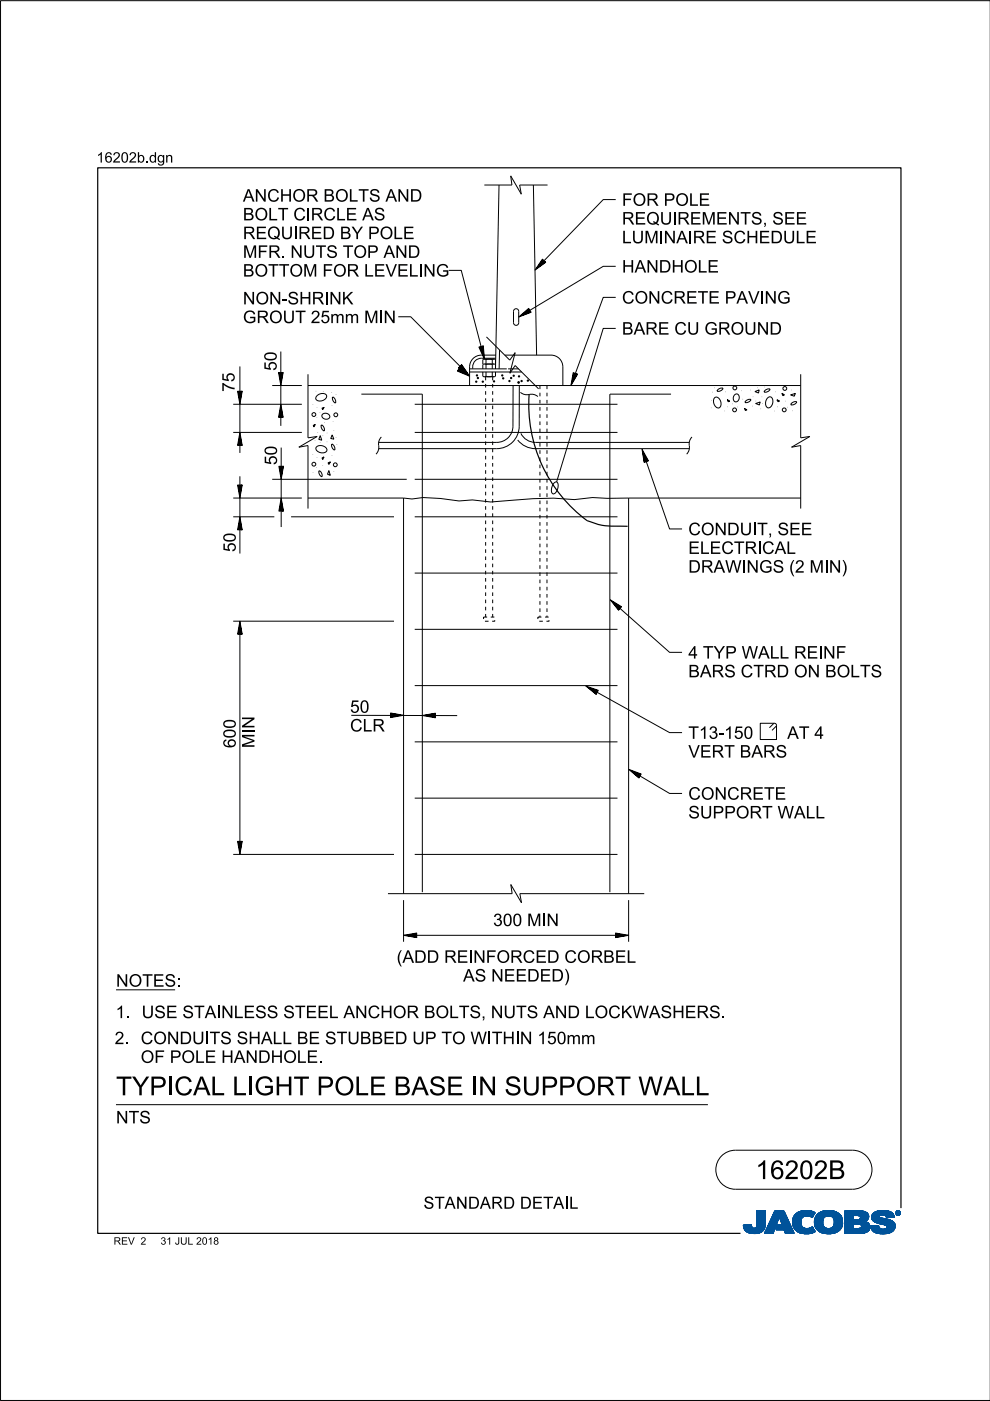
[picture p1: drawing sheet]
<svg xmlns="http://www.w3.org/2000/svg" width="210mm" height="297mm" viewBox="0 0 210 297" stroke-linecap="round" stroke-linejoin="round" font-family="sans-serif">
<defs><g id="words">
<g font-size="4">
<text x="24.6" y="232.2">TYPI</text>
<text x="36.9" y="232.2">CALLI</text>
<text x="53.9" y="232.2">GH</text>
<text x="62.2" y="232.2">T POLE BASE I</text>
<text x="101.4" y="232.2">N</text>
<text x="107" y="232.2">SUPPORT W ALL</text>
<text x="160.2" y="250">16202B</text>
</g>
<g font-size="2.6">
<text x="51.5" y="46.7">BOLT CI</text>
<text x="51.5" y="42.8">AN</text>
<text x="56.6" y="42.8">CH</text>
<text x="62" y="42.8">OR BOLTS AN</text>
<text x="65.9" y="46.7">RCLE AS</text>
<text x="86.9" y="42.8">D</text>
<text x="131.9" y="47.6">REQUI</text>
<text x="131.9" y="43.6">FOR POLE</text>
<text x="143.6" y="47.6">REM</text>
<text x="151.8" y="47.6">EN</text>
<text x="157" y="47.6">TS,SEE</text>
<text x="51.5" y="50.7">REQUI</text>
<text x="63.2" y="50.7">RED BY POLE</text>
<text x="131.9" y="51.6">LUM</text>
<text x="139.7" y="51.6">I</text>
<text x="143.4" y="51.6">AI</text>
<text x="146.9" y="51.6">RE SCH</text>
<text x="160.9" y="51.6">EDULE</text>
<text x="51.5" y="58.6">BOTTOM</text>
<text x="51.5" y="54.7">M</text>
<text x="54.6" y="54.7">FR.N</text>
<text x="64.2" y="54.7">UTS TOP AN</text>
<text x="68.4" y="58.6">FOR LEVELI</text>
<text x="86.5" y="54.7">D</text>
<text x="89.7" y="58.6">N</text>
<text x="92.4" y="58.6">G</text>
<text x="131.9" y="57.8">H</text>
<text x="134.5" y="57.8">AN</text>
<text x="139.7" y="57.8">DH</text>
<text x="145" y="57.8">OLE</text>
<text x="51.5" y="64.5">N</text>
<text x="54.2" y="64.5">ON</text>
<text x="59.7" y="64.5">-</text>
<text x="61" y="64.5">SH</text>
<text x="66.1" y="64.5">RI</text>
<text x="69.8" y="64.5">N</text>
<text x="72.5" y="64.5">K</text>
<text x="131.9" y="64.4">CON</text>
<text x="140.1" y="64.4">CRETE PAVI</text>
<text x="162.1" y="64.4">N</text>
<text x="164.8" y="64.4">G</text>
<text x="51.5" y="68.5">GROUT 25mm M</text>
<text x="80.3" y="68.5">I</text>
<text x="131.9" y="70.9">BARE CU GROUN</text>
<text x="163.1" y="70.9">D</text>
<text x="49.7" y="83.1" transform="rotate(-90 49.7 83.1)">75</text>
<text x="58.7" y="78.6" transform="rotate(-90 58.7 78.6)">50</text>
<text x="58.7" y="98.6" transform="rotate(-90 58.7 98.6)">50</text>
<text x="145.9" y="113.5">CON</text>
<text x="154.2" y="113.5">DUI</text>
<text x="160.5" y="113.5">T,SEE</text>
<text x="50" y="117.1" transform="rotate(-90 50 117.1)">50</text>
<text x="145.9" y="117.4">ELECTRI</text>
<text x="161.6" y="117.4">CAL</text>
<text x="145.9" y="121.4">DRAW I</text>
<text x="158.3" y="121.4">N</text>
<text x="160.9" y="121.4">GS (</text>
<text x="168.6" y="121.4">2M</text>
<text x="174.7" y="121.4">I</text>
<text x="178.4" y="121.4">)</text>
<text x="145.9" y="143.6">BARS CTRD ON</text>
<text x="145.9" y="139.6">4TYP W ALLREI</text>
<text x="174.5" y="139.6">N</text>
<text x="174.9" y="143.6">BOLTS</text>
<text x="177.2" y="139.6">F</text>
<text x="74.2" y="155.1">CLR</text>
<text x="74.2" y="151.1">50</text>
<text x="50" y="158.6" transform="rotate(-90 50 158.6)">600</text>
<text x="54" y="158.6" transform="rotate(-90 54 158.6)">MIN</text>
<text x="145.9" y="160.6">VERT BARS</text>
<text x="145.9" y="156.7">T13-</text>
<text x="153.5" y="156.7">150</text>
<text x="166.9" y="156.7">AT 4</text>
<text x="145.9" y="173.5">SUPPORT W ALL</text>
<text x="145.9" y="169.5">CON</text>
<text x="154.2" y="169.5">CRETE</text>
<text x="104.6" y="196.3">300M</text>
<text x="114.8" y="196.3">I</text>
<text x="24.6" y="209.2">N</text>
<text x="27.3" y="209.2">OTES:</text>
<text x="84.1" y="204.1">(</text>
<text x="85.3" y="204.1">ADD REI</text>
<text x="98.2" y="208.1">AS N</text>
<text x="100.3" y="204.1">N</text>
<text x="103" y="204.1">FORCED CORBEL</text>
<text x="106.8" y="208.1">EEDED)</text>
<text x="24.5" y="215.9">1. USE STAI</text>
<text x="46.9" y="215.9">N</text>
<text x="49.6" y="215.9">LESS STEELAN</text>
<text x="78" y="215.9">CH</text>
<text x="83.3" y="215.9">OR BOLTS,N</text>
<text x="106.7" y="215.9">UTS AN</text>
<text x="120.3" y="215.9">D LOCKW ASH</text>
<text x="145.2" y="215.9">ERS.</text>
<text x="24.3" y="221.4">2. CON</text>
<text x="38.1" y="221.4">DUI</text>
<text x="44.4" y="221.4">TS SH</text>
<text x="55.3" y="221.4">ALLBE STUBBED UP TO W I</text>
<text x="104.3" y="221.4">TH</text>
<text x="109.2" y="221.4">I</text>
<text x="113.9" y="221.4">150mm</text>
<text x="29.8" y="225.4">OF POLE H</text>
<text x="49.6" y="225.4">AN</text>
<text x="54.7" y="225.4">DH</text>
<text x="60.1" y="225.4">OLE.</text>
<text x="24.6" y="238.2">N</text>
<text x="27.3" y="238.2">TS</text>
<text x="89.8" y="256.3">STAN</text>
<text x="99.2" y="256.3">DARD DETAI</text>
<text x="120.6" y="256.3">L</text>
</g>
<g font-size="2.2">
<text x="20.5" y="34.5">16202b.</text>
<text x="31.6" y="34.5">dgn</text>
</g>
<g font-size="1.6">
<text x="24.1" y="263.9">REV</text>
<text x="29.8" y="263.9">2</text>
<text x="34" y="263.9">31JUL2018</text>
</g>
</g></defs>
<g fill="none" stroke="#00539a" stroke-width=".21">
<path d="M157.6 259.8h1.7M157.6 259.9h1.7M157.6 259.9l1.7 .1M157.6 260h1.8M158.1 259.7h1.2M159.3 259.7h-1.7l.1 .7M159.3 259.7h-.9M159.3 259.7l.1 .3M159.4 260l.1 .3M160.4 260l-.2 .3h2M160.5 259.6h1.8M160.5 259.6l-.1 .4"/>
<path d="M160.5 259.7h1.8M160.5 256.7v2.9M160.5 256.9h1.8M160.5 257.5h1.8M160.5 256.7h1.8v2.7M160.5 256.8h1.8M160.5 256.8l1.8 .1M160.5 256.9l1.8 .1M160.5 257h1.8M160.5 257.1h1.8M160.5 257.2h1.8M160.5 257.2l1.8 .1"/>
<path d="M160.5 257.3h1.8M160.5 257.4h1.8M160.5 257.4l1.8 .1M160.5 257.6h1.8M160.5 257.6l1.8 .1M160.5 257.7h1.8M160.5 257.8h1.8M160.5 257.9h1.8M160.5 258h1.8M160.5 258.1h1.8M160.5 258.1l1.8 .1M160.5 258.2h1.8"/>
<path d="M160.5 258.3h1.8M160.5 258.3l1.8 .1M160.5 258.4h1.8M160.5 258.5h1.8M160.5 258.5l1.8 .1M160.5 258.6h1.8M160.5 258.6l1.8 .1M160.5 258.7h1.8M160.5 258.8h1.8M160.5 258.9h1.8M160.5 259h1.8M160.5 259.1h1.8"/>
<path d="M160.5 259.2h1.8M160.5 259.3h1.8M160.5 259.8h1.8M162.2 260h-1.8M162.2 259.9v.3M162.2 259.9h-1.8M162.2 259.8h-1.7M162.3 259.4l-.1 .5M162.3 259.4v-2.7h-1.8v2.9M162.3 259.5h-1.8M162.3 259.6h-1.8M162.3 256.7l-1.8 .1"/>
<path d="M162.3 259.4h-1.8M163.7 258.1h3.1M163.7 258h3.1M163.7 257.9h3M163.8 257.8h2.9M163.8 257.7h2.9M163.8 257.7h2.8M163.9 257.6h2.7M163.9 257.5h2.7M164 257.4h2.5M164 257.3h2.5M164.1 257.2h2.3"/>
<path d="M164.1 257.1h2.3M164.1 257h2.3M164.2 257h2.1M164.2 256.9h2.1M164.2 256.8h2.1M164.3 256.7h1.9l2.2 4.8h-1.9l-.3-.8h-1.7l.4-1h1l-.7-1.7-1.3 3.5h-1.8zM164.5 260h-1.7M164.5 259.9l-1.7 .1M164.5 259.9h-1.7M164.5 259.8l-1.7 .1M164.6 259.8h-1.7M164.6 259.7l-1.7 .1"/>
<path d="M164.6 259.7h-1.7M164.6 259.6h-1.7M164.6 259.5l-1.6 .1M164.7 259.5h-1.7M164.7 259.4l-1.7 .1M164.7 259.4h-1.7M164.7 259.3l-1.6 .1M164.7 259.3h-1.6M164.8 259.2l-1.7 .1M164.8 259.2h-1.7M164.8 259.1l-1.6 .1M164.8 260h2.9"/>
<path d="M164.8 259.1h-1.6M164.8 259.9h2.9M164.8 259l-1.6 .1M164.9 259.9h2.7M164.9 259h-1.7M164.9 259.8h2.7M164.9 258.9h-1.6M164.9 258.8h-1.6M164.9 259.7h2.7M164.9 259.7l-.4 1 3.6 .1M165 258.7h-1.6M165 258.6l-1.6 .1"/>
<path d="M165 258.6h-1.6M165 258.5l-1.6 .1M165 258.5h-1.6M165.1 258.4l-1.6 .1M165.1 258.4h-1.6M165.1 258.3l-1.6 .1M165.1 258.3h-1.6M165.1 258.2l-1.5 .1M165.1 258.2h-1.5M165.2 258.1l-1.6 .1M165.2 258.1h-1.6M165.2 258l.7 1.7h-1"/>
<path d="M165.2 258l.7 1.7M165.3 258.1h1.5M165.3 258.1l1.6 .1M165.3 258.2h1.6M165.3 258.2l1.6 .1M165.3 258.3h1.6M165.4 258.3l1.6 .1M165.4 258.4h1.6M165.4 258.4l1.6 .1M165.4 258.5h1.6M165.4 258.5l1.7 .1M165.4 258.6h1.7"/>
<path d="M165.5 258.6l1.6 .1M165.5 258.7h1.6M165.5 258.8h1.7M165.5 258.9h1.7M165.6 258.9h1.6M165.6 259h1.7M165.6 259l1.7 .1M165.6 259.1h1.7M165.6 259.1l1.7 .1M165.7 259.2h1.7M165.7 259.2l1.7 .1M165.7 259.3h1.7"/>
<path d="M165.7 259.3l1.7 .1M165.7 259.4h1.7M165.8 259.4l1.7 .1M165.8 259.5h1.7M165.8 259.5l1.7 .1M165.8 259.6h1.7M166.2 256.7l2.2 4.8M166.2 256.8l-1.9-.1-2.2 4.8h1.8l1.3-3.5M168 258.9l.4 1.5M168 258.9h1.8M168 259h1.8M168 259.1h1.8"/>
<path d="M168 259.2h1.8M168 259.2l1.8 .1M168 259.3h1.8M168 259.3l1.8 .1M168.1 259.4h1.8M168.1 259.5h1.7M168.1 259.4l1.7 .1M168.1 259.5l1.8 .1M168.1 259.6h1.8M168.1 259.7h1.8M168.1 259.7l1.8 .1M168.1 259.8h1.8"/>
<path d="M168.1 259.8l1.8 .1M168.2 260h1.8M168.2 259.9h1.8M168.3 258l-.3 .9M168.9 257.3l-.6 .7M169.1 257.1h3.6M169.2 257h3.4M169.4 256.9h3.1M169.5 256.9h2.9M169.8 256.8h2.4M169.8 259.1a1.33 1.33 0 0 0 .8 1.4 1.33 1.33 0 0 0 1.5-.3l.2-.1M169.8 259.1h-1.8"/>
<path d="M169.8 259l-1.8 .1M169.9 258.8l-1.9 .1M169.9 258.8h-1.9M169.9 258.7h-1.9M169.9 258.6h-1.8M169.9 258.6l-1.9 .1M169.9 258.5l-1.8 .1M169.9 258.5h-1.8M169.9 258.4l-1.8 .1M170 258.4h-1.9M170 258.4l-.2 .7M170 258.3l-1.8 .1"/>
<path d="M170 258.3h-1.8M170 258.2l-1.8 .1M170.1 258.2h-1.9M170.1 258.1l-.1 .3M170.1 258.1l-1.9 .1M170.2 258.1h-2M170.3 258h-2.1M170.3 256.7l-1.4 .5M170.3 256.7h1.5M170.3 256.7a4 4 0 0 1 2.5 .4M170.4 258h-2.1M170.4 257.9h-2.1"/>
<path d="M170.6 257.8l-2.3 .1M170.6 257.9l-.5 .2M170.8 257.8h-2.5M171.4 257.8h1M171.5 256.7l-1.7 .1M171.5 256.7l.6 .1M171.7 257.8h.7M171.8 257.9h.6M171.9 258h.4M172.1 258.1h.2M172.2 258.1h.1M172.3 258h-.3"/>
<path d="M172.4 257.7l-4 .1M172.5 257.7h-4.1M172.5 257.6l-4 .1M172.5 257.6h-4M172.6 257h-3.3M172.6 257.5l-4.1 .1M172.6 257.5h-4M172.6 257.4l-4 .1M172.7 257.4h-4M172.7 259h1.8M172.7 259.2h1.8M172.7 259.3h1.8"/>
<path d="M172.7 259.3l1.8 .1M172.7 259.4h1.8M172.7 257.3l-3.9 .1M172.7 259.5h1.8M172.7 259.5l1.8 .1M172.7 259.6h1.8M172.7 259.7h1.8M172.7 258.6h1.8M172.7 257.3h-3.9M172.8 259.8h1.8M172.8 257.2l-3.9 .1M172.8 259.9h1.8"/>
<path d="M172.8 259.9l.3 .6M172.8 259.8l1.8 .1M172.8 259.9l1.8 .1M172.8 257.2h-3.9M172.8 260h1.8M172.8 257.1l-.6 1.1a1.75 1.75 0 0 0-1.6-.3M172.9 257.1l-3.9 .1M173 257.8l-.3 1.3h1.8M173 257.8h5.3M173.1 257.7h5.2M173.1 257.7h5.1M173.1 257.6h5.1"/>
<path d="M173.2 257.6h4.9M173.2 257.5h4.8M173.4 257.4h4.6M173.4 257.4h4.5M173.5 257.3h4.4M173.6 257.2l4.2 .1M173.6 257.2h4.1M173.7 257.1l4 .1M173.8 257.1h3.8M173.9 257h3.5M174 257h3.3M174.1 256.9h3.2"/>
<path d="M174.2 256.9h2.8M174.4 256.8h2.6M174.5 259h-1.8M174.5 259.2a1.15 1.15 0 0 0 1.3 1.3M174.5 259.2l-1.8-.1 .1 .8M174.5 258.9l-1.8 .1M174.5 258.9h-1.8M174.5 258.8l-1.8 .1M174.5 258.7l-1.8 .1M174.5 258.7h-1.8M174.5 258.6l-1.8 .1M174.5 258.5l-1.8 .1"/>
<path d="M174.6 258.5h-1.9M174.6 256.8h1.9M174.6 258.4l-.1 .8M174.6 258.4h-1.8M174.6 258.4l-1.9 .1M174.6 258.3l-1.8 .1M174.6 258.3h-1.8M174.7 258.2h-1.9M174.7 258.1l-.1 .3M174.8 258.1l-2 .1M174.8 258.1h-1.9M174.9 256.7a3.2 3.2 0 0 1 3.6 1.4l.1 .8-.1 1.1"/>
<path d="M174.9 258l-1.9 .1M175 258h-2M175.1 257.9l-.4 .2M175.1 257.9h-2.1M175.2 257.9h-2.2M175.5 256.7h.7M175.7 257.8l-.6 .1M175.7 257.8l.6 .1M175.7 257.8h-2.7M176 257.8h2.4M176.2 257.9h2.2M176.3 257.9l.5 .5"/>
<path d="M176.4 258h2M176.4 256.7h-1.5a2.68 2.68 0 0 0-1.9 1.1M176.5 258l2 .1M176.5 258.1h2M176.6 258.1h1.9M176.6 258.2h1.9M176.7 258.2l1.8 .1M176.7 258.3h1.8M176.7 258.3l1.9 .1M176.7 259.9h1.8M176.7 258.4h1.9M176.8 258.4l.1 .5"/>
<path d="M176.8 258.4l1.8 .1M176.8 258.5h1.8M176.8 258.6h1.8M176.9 258.8h1.7M176.9 258.8l1.8 .1M176.9 258.7h1.7M176.9 259.4h1.8M176.9 259.2l1.8 .1M176.9 259.1h1.8M176.9 259.2h1.8M176.9 258.9v.3M176.9 259.2a1.11 1.11 0 0 1-1.1 1.3"/>
<path d="M176.9 259h1.8M176.9 258.9h1.8M176.9 259.3h1.8M176.9 259.3l1.8 .1M178 257.4l-4.7 .1M178.4 257.9h-2.1l.5 .5M178.5 259.7l-1.7 .1M178.5 259.8l-1.8 .1M178.5 259.8h-1.7M178.5 260l-.2 .5M178.5 259.9l-1.8 .1M178.5 260h-1.8"/>
<path d="M178.6 259.7h-1.8M178.6 258.5l-1.8 .1M178.6 259.6h-1.8M178.6 259.5l-1.8 .1M178.6 259.5h-1.8M178.7 259.4h-1.8M179.1 259.7h1.8M179.1 259.5h5.2M179.1 256.9h4.4M179.1 257.5h5M179.1 256.8h4M179.1 256.8h3.4"/>
<path d="M179.1 257h4.5M179.1 257.1h4.7M179.1 257.1l4.7 .1M179.1 257.2h4.8M179.1 257.2l4.8 .1M179.1 257.3h4.8M179.1 257.3l4.9 .1M179.1 257.4h4.9M179.1 257.4l5 .1M179.1 257.6h5M179.1 257.6l5 .1M179.1 257.7h5"/>
<path d="M179.1 257.7l1.8 .1M179.1 257.8h1.8M179.1 257.9h1.8M179.1 258h1.8M179.1 258.1h1.8M179.1 258.2h1.8M179.1 258.3h1.8M179.1 258.4h1.8M179.1 258.5h1.8M179.1 258.5l1.8 .1M179.1 258.6h4.8M179.1 258.7h4.7"/>
<path d="M179.1 258.7h4.6M179.1 258.8h4.5M179.1 258.9h4.5M179.1 258.9h4.3M179.1 259h4.4M179.1 259l4.5 .1M179.1 259.1h4.6M179.1 259.1l4.7 .1M179.1 259.2h4.8M179.1 259.2l4.9 .1M179.1 259.3h5M179.1 259.3l5.1 .1"/>
<path d="M179.1 259.4h5.1M179.1 259.4l5.1 .1M179.1 259.5l1.8 .1M179.1 259.6h1.8M179.1 259.8h1.8M179.1 259.9h1.8M179.1 260h1.8M180.9 257.7v.9M181.8 259.5h-.9v1v-1M181.8 259.5h.2M181.8 259.5l.8 .3M182.1 257.7l2.1 .1"/>
<path d="M182.2 257.8h2M182.2 259.5l2.1 .1M182.3 258.5h1.7M182.3 258.5l-1.4 .1M182.3 257.9h1.9M182.4 257.9h1.8M182.4 257.9v.1M182.4 257.9l-.4-.2h-1.1v.9M182.4 258h1.8M182.4 258v.3M182.4 258.3l-.1 .2M182.4 259.6h1.9"/>
<path d="M182.4 258.1h1.8M182.4 258.1l1.8 .1M182.4 258.2h1.8M182.5 259.7h1.9M182.5 256.9l1.1 .1M182.5 259.7l1.9 .1M182.6 259.8h1.8M182.6 259.8v.4l-.2 .2M182.7 259.9h1.7M182.9 256.8h-3.8v4.7M183.3 256.9l-4.2-.1v4.7M183.6 257l.4 .4"/>
<path d="M183.9 259.2l.2 .2M184 258.5l-2.1 .1M184 258.5h-1.8M184 257.4l.1 .2M184.1 258.4l-.8 .6 .6 .2M184.1 258.4h-1.8M184.1 258.3l-1.7 .1M184.1 258.3h-1.7M184.1 257.6l.1 .6M184.1 258.2l-1.7 .1M184.1 259.4l.3 .5v.6M184.2 258.2l-.1 .2"/>
<path d="M184.2 258h-1.8M184.4 259.9h-1.7M184.5 260h-1.8M184.6 259.9v.2M184.6 259.9h1.7M184.6 260h1.7M184.8 258.1h1.7M184.8 258l.2 .7M184.8 258h1.7M184.8 258.3h2.5M184.8 258.3l2.8 .1M184.8 258.1l1.8 .1"/>
<path d="M184.8 258.2h2M184.8 258.4h3M184.8 258.4l3.2 .1M184.9 258.2l2.1 .1M184.9 257.6h4.6M184.9 258.5h3.4M184.9 258.5l3.6 .1M184.9 258.6h3.7M184.9 257.5h4.5M185 257.5h4.4M185 258.6l3.7 .1M185 258.7h3.9"/>
<path d="M185 258.7l.6 .4M185 257.4h4.3M185 257.4h4.4M185.1 258.7l3.9 .1M185.1 258.8h.7M185.1 257.3h4.1M185.2 258.9h.6M185.2 258.9l4.1 .1M185.3 257.2h3.9M185.3 259h4M185.3 257.1l3.8 .1M185.4 257.1h3.7"/>
<path d="M185.4 259l4 .1M185.5 257h3.5M185.5 259.1h4M185.6 259.1l3.9 .1M185.6 259.1l.5 .2M185.7 259.2h3.9M185.7 256.9h3M185.8 259.2l3.8 .1M185.8 258.9h3.4M185.9 258.8h3.2M185.9 256.8h2.7M185.9 256.8l-.8 .5-.3 .7"/>
<path d="M185.9 256.8l.7-.1a3.3 3.3 0 0 1 2.7 .6h-4.2M186 259.3h3.6M186.1 256.8h2.3M186.1 259.4h3.6M186.1 259.3l1.5 .4 .4 .2M186.3 259.8l-.5 .1M186.3 259.8l-1.7 .1M186.3 259.8v.3M186.3 259.4h3.4M186.4 257.9h-1.6M186.4 257.9l.1 .1M186.5 257.9h-1.7"/>
<path d="M186.5 257.8h-1.7M186.5 258v.1M186.5 257.8l-.1 .1M186.5 257.7h-1.6M186.5 259.4l3.2 .1M186.5 258.1l.1 .1M186.6 257.6l-1.7 .1M186.6 258.2l.4 .1M186.7 256.7h.8M186.7 259.5h3M186.9 257.6h-2M186.9 259.5l2.9 .1"/>
<path d="M187 258.3l1.7 .4 .9 .6M187.2 259.6h2.6M187.3 257.6h2.2M187.4 259.7h2.4M187.6 257.6l1.9 .1M187.6 259.7h2.2M187.6 257.7h2M187.7 257.7a1.07 1.07 0 0 0-1.2 .1M187.7 257.7l.1 .1M187.7 257.8h1.9M187.8 257.8h1.7M187.8 256.7h-1.3"/>
<path d="M187.8 257.8l.1 .4M187.8 257.9h1.7M187.8 257.9h1.8M187.9 258h1.7M187.9 258l1.7 .1M187.9 258.1h1.1M187.9 258.1h1.7M187.9 259.9h1.9M188 259.9l.1 .2M188 260h1.8M188.1 257h-2.6M188.2 257h.6"/>
<path d="M188.7 256.9h-2.9M189.3 257.3l.3 .8-1.7 .1M189.6 259.3l.2 .4v.6M189.8 259.9l-1.8 .1M189.8 259.8h-2.1M189.8 259.8h-1.9M189.9 257.2v.1M189.9 257.1h.1M189.9 257.2h.1M189.9 257.3h.1M189.9 257.3l.2 .3M190 257.4h.1"/>
<path d="M190 257.4l.1 .1M190 257.5h.2M190 257.2v.1M190 257.2l.2 .3M190 257.3l.2 .2M190 257.1h-.1M190 257h-.1M190.1 257h-.2M190.1 257.5l.2 .1M190.1 256.9h-.1M190.1 257.6h.6M190.2 256.8l-.1 .1"/>
<path d="M190.2 257.5l.2 .1M190.2 257.5l-.1 .1M190.2 257.6h.4M190.2 256.9h.4M190.2 256.9h.4l-.1 .3 .2 .3-.3-.3-.2 .3zM190.2 256.9v.6l.1-.3 .3 .3M190.2 257h.4M190.2 257.1h.1M190.2 257.1h.5M190.2 257.2h.5M190.2 257.2l.3 .1M190.2 257.3h.1"/>
<path d="M190.2 257.4h.1M190.2 257.4l.1 .1M190.2 256.8h-.1M190.3 257h.2v.1l-.2 .1zM190.3 257v.2M190.3 257h-.1M190.4 257.2l.2 .3M190.4 257.6h.1M190.4 256.8h-.2l-.2 .4M190.4 256.7a.5 .5 0 0 1 .5 .5 .5 .5 0 0 1-.5 .5M190.4 256.8l.4 .2v.2M190.4 256.7a.5 .5 0 0 0-.5 .5 .5 .5 0 0 0 .5 .5l-.3-.1"/>
<path d="M190.4 256.8l.3 .1 .1 .3M190.4 256.7l-.4 .2-.1 .3M190.4 256.7v.1M190.4 257.6v.1M190.4 256.7l.3 .1 .2 .4M190.4 257h-.1l.1 .2M190.4 257l.2 .1-.2 .1M190.4 257h.1M190.5 257.3h.1M190.5 257.3l.1 .1M190.5 257.2l.2 .3M190.5 257.4h.1"/>
<path d="M190.5 257.1h.2M190.5 257.4l.2 .1M190.5 257l-.1 .2M190.5 256.7h-.3M190.6 257.5h.2M190.6 256.8h.1M190.6 257.1l-.1 .1M190.7 257.1h-.1M190.7 257.1l-.2 .1M190.7 257.1l-.5-.2v.6l.1-.3M190.7 257h-.1M190.7 256.8l.1 .1"/>
<path d="M190.7 256.8h-.6M190.7 256.9h.2M190.8 257h.1M190.8 257.6h-.2M190.8 257.2v.2l-.4 .2M190.8 257.2l-.1 .3-.3 .1M190.8 257.1h.1M190.8 257.2h.1M190.9 257.4l-.2 .1M190.9 257.4h-.1M190.9 257.3l-.1 .1M190.9 257.3h-.1"/>
<path d="M190.9 257.2h.1M190.9 257.2l-.1 .3-.4 .2M190.9 257.1h-.1M157.7 260.1h1.7M157.7 260l1.7 .1M157.7 260.2h1.8M157.7 260.2l1.8 .1M157.7 260.3h1.8M157.7 260.3l1.9 .1M157.7 260.4h4.4M157.7 260.4l.4 .5M157.7 260.4l4.4 .1"/>
<path d="M157.8 260.5h4.3M157.8 260.6h4.3M157.8 260.7h4.2M157.9 260.7h4.1M157.9 260.8h4M158 260.8h3.9M158 260.9h3.9M158.1 260.9h3.3M158.1 261h3.6M158.2 261h3.5M158.3 261.1h3.2M158.4 261.2h3.1"/>
<path d="M158.5 261.2h2.9M158.6 261.3h2.7M158.7 261.4h2.4M158.8 261.4h2.1M159.1 261.5h1.6M159.5 260.3l.3 .1 .4-.1M159.7 261.5h.7M160.9 261.4h.1M161.5 260.9h.2M161.6 261.1h-3.3M162.1 260.3l-2 .1M162.2 260.2l-1.9 .1"/>
<path d="M162.2 260.2a2.25 2.25 0 0 1-2.8 1.3l-.9-.2-.4-.4M162.2 260.2h-1.9M162.2 260.1l-1.8 .1M162.2 260.1h-1.8M162.2 260l-1.8 .1M164 261.4h-1.9M164 261.3l-1.9 .1M164 261.3h-1.8M164 261.2l-1.8 .1M164 261.2h-1.8M164.1 261.1l-1.9 .1M164.1 261.1h-1.8"/>
<path d="M164.1 261l-1.8 .1M164.1 261h-1.8M164.1 260.9l-1.8 .1M164.2 260.9h-1.8M164.2 260.8l-1.8 .1M164.2 260.8h-1.8M164.2 260.7l-1.8 .1M164.2 260.7h-1.7M164.2 260.6l-1.7 .1M164.3 260.6h-1.8M164.3 260.5h-1.8M164.3 260.4l-1.7 .1"/>
<path d="M164.3 260.4h-1.7M164.3 260.3l-1.7 .1M164.4 260.3h-1.8M164.4 260.2l-1.7 .1M164.4 260.2h-1.7M164.4 260.1l-1.7 .1M164.4 260.1h-1.7M164.5 260l-1.8 .1M164.5 260.7h3.5M164.6 260.7h3.4M164.6 260.6h3.4M164.6 260.5h3.4"/>
<path d="M164.6 260.5h3.3M164.6 260.4h3.3M164.7 260.4h3.2M164.7 260.3h3.2M164.7 260.3h3.1M164.7 260.2h3.1M164.8 260.1h3M164.8 260.1h2.9M166.3 260.8h1.8M166.3 260.8l1.8 .1M166.3 260.9h1.8M166.3 260.9l1.8 .1"/>
<path d="M166.3 261h1.9M166.3 261l1.9 .1M166.4 261.1h1.8M166.4 261.1l1.8 .1M166.4 261.2h1.9M166.4 261.2l1.9 .1M166.4 261.3h1.9M166.5 261.3l1.8 .1M166.5 261.4h1.9M166.5 261.5h1.9M166.5 261.5l-.3-.8 .3 .8h1.9M168.2 260l1.9 .1"/>
<path d="M168.2 260.1h1.9M168.2 260.1l1.9 .1M168.2 260.2h2M168.3 260.2l2 .1M168.3 260.3h2.1M168.3 260.3l2.2 .1M168.3 260.4h2.5M168.4 260.4l.6 .7M168.4 260.4l4.1 .1M168.5 260.5h4M168.5 260.6h4M168.6 260.7h4"/>
<path d="M168.6 260.7l4 .1M168.7 260.8h3.9M168.7 260.8l4 .1M168.8 260.9h3.9M168.9 260.9l3.8 .1M168.9 261h3.9M169 261l3.8 .1M169 261.1h3.9M169 261.1a4.2 4.2 0 0 0 3.8 0M169.1 261.1h3.8M169.2 261.2h3.5M169.3 261.3h3.2"/>
<path d="M169.5 261.4h2.8M169.6 261.4h2.6M170 261.5h2M170.6 261.6h.4M171.5 260.4h.9M171.6 260.4h.8M171.8 261.5h-1.5M171.8 260.3h.6M172 260.3h.3M172 260.2h.3M172.1 260.2h.2M172.2 260.1h.1"/>
<path d="M172.3 260.1l.6 1M172.6 261.2l-3.3 .1M172.8 260.1h1.9M172.9 260.1l1.9 .1M172.9 260.2h1.9M172.9 260.2l2 .1M172.9 260.3h2.2M173 260.3l2.1 .1M173 260.4h2.4M173 260.4h5.3M173.1 260.5h5.2M173.1 260.5l.7 .6 .8 .4"/>
<path d="M173.1 260.6h5.2M173.2 260.6h5M173.3 260.7h4.9M173.3 260.7h4.8M173.3 260.8h4.7M173.4 260.9h4.5M173.5 260.9h4.4M173.5 261h4.3M173.6 261h4.2M173.7 261.1h4M173.8 261.1h3.8M173.8 261.2h3.7"/>
<path d="M174 261.2h3.4M174.2 261.4h2.9M174.3 261.4h2.7M175.1 261.5h1.4M175.3 261.6h.4M176.6 260.2h1.9M177 261.4l-1 .2-1.4-.1h2.2M177.3 261.3h-3.3M178.1 260.8h-4.8M178.3 260.5l-.6 .6-.7 .3M178.3 260.4h-2.2M178.4 260.3l-2.2 .1"/>
<path d="M178.4 260.3h-2l-.6 .2M178.5 260.2l-2.1 .1M178.5 260.2h-2M178.5 260.1h-1.9M178.5 260l-1.9 .1M179.1 261.5h3.4M179.1 260.1h1.8M179.1 260.1l1.8 .1M179.1 260.2h1.8M179.1 260.2l1.8 .1M179.1 260.3h1.8M179.1 260.4h1.8"/>
<path d="M182.3 260.4h2.1M182.4 260.4h2M182.4 260.4l-.6 .1M183.1 261.4l-4 .1M183.4 261.3l-4.3 .1M183.5 261.3h-4.4M183.7 261.3h-.1M183.7 261.2l-4.6 .1M183.8 261.2h-4.7M183.9 261.1l-4.8 .1M184 261.1h-4.9M184 261l-4.9 .1"/>
<path d="M184.1 261l-.8 .4-1.1 .1M184.1 261h-5M184.1 260.9l-5 .1M184.2 260.9h-5.1M184.2 260.8l-5.1 .1M184.3 260.8h-5.2M184.3 260.7l-5.2 .1M184.3 260.7h-5.2M184.4 260.6l-5.3 .1M184.4 260.6h-5.3M184.4 260.5h-5.3M184.4 260.5l-.3 .5"/>
<path d="M184.4 260.4l-5.3 .1M184.5 260l-1.8 .1M184.5 260.2l-2 .1M184.5 260.3h-2M184.5 260.1h-1.9M184.5 260.2h-1.9M184.6 260l1.7 .1M184.6 260.1l.1 .3M184.6 260.1h1.8M184.6 260.2h1.8M184.6 260.1l1.8 .1M184.6 260.2l1.8 .1"/>
<path d="M184.7 260.3h1.8M184.7 260.3l1.8 .1M184.7 260.4a2.52 2.52 0 0 0 2.7 1.2M184.7 260.4h1.9M184.7 260.5h2M184.7 260.5h2.1M184.8 260.6h2.1M184.8 260.6h4.8M184.8 260.7h4.7M184.9 260.8h4.6M184.9 260.8h4.5M185 260.9h4.4"/>
<path d="M185.1 260.9h4.3M185.1 261h4.3M185.2 261.1h4M185.2 261.1h3.9M185.3 261.2h3.7M185.4 261.2h3.5M185.5 261.3h3.4M185.7 261.3h3.1M185.8 261.4h2.7M185.9 261.5h2.4M186.3 260.1a1.08 1.08 0 0 0 1.4 .5M186.4 261.5h1.6"/>
<path d="M186.6 261.6h.9M188 260.4h1.8M188 260.4l-.3 .2M188.1 260.3h1.7M188.1 260.1l-.1 .3M188.1 260.2h1.7M188.3 261.5l-.9 .1M188.9 261.3l-.6 .2M189.3 261.1h-4.1M189.4 260.9l-.5 .4M189.6 260.7h-4.8M189.7 260.6h-2"/>
<path d="M189.7 260.5h-1.9M189.7 260.5h-1.8M189.7 260.4h-1.7M189.7 260.3h-1.6M189.8 260.2h-1.7M189.8 260.3l-.4 .6M189.8 260.1h-1.7M189.8 260h-1.7"/>
<circle cx="190.4" cy="257.2" r=".51"/>
<circle cx="190.4" cy="257.2" r=".42"/>
</g>
<g fill="none" stroke="#000" stroke-width=".21">
<path d="M210 .1h-209.9v296.8h209.9M102.7 39.2h5.8l-.2-1.9 2.2 3.9-.3-2h5.9M105.8 39.2l-.7 39-.1-.9-.3-.1M113.1 39.2l.7 36.1M95.2 57.3h2.6l4.4 16.9-.1-.3 .1-.1 .1 .8-.4-.8 .4-.1 .2 1.4-.6-1.4 .5-.2 .2 2.1-.9-2 .8-.3 .2 2.8-1.2-2.5 1-.3M130.5 56.5h-2.6l-16.2 9.7 .3-.2 .1 .1-.7 .3 .6-.6 .3 .4-1.4 .5 1.1-1 .5 .5-2 .7 1.6-1.4 .5 .7-2.6 1 2.1-1.8 .5 .8M130.5 42.3h-2.6l-13 13.5 .1-.3 .2 .1-.6 .5 .4-.7 .4 .3-1.2 .8 .8-1.2 .6 .3-1.7 1.3 1.1-1.8 .7 .5-2.3 1.7 1.6-2.4 .7 .7M50.9 77.7v18.3M59.5 74.5v15.8M59.5 79v.7v-.3l.2-.1-.2 .8-.1-.8 .4-.1-.2 1.4-.3-1.4 .6-.1-.3 2-.4-2 .8-.1-.5 2.7-.4-2.7h.9M65.3 79.4v13.4l1.9-.3-3.8 2.3 1.9-.3v13.3M84.4 67.2h2.7l10.9 11-.2-.2 .1-.2 .4 .7-.7-.5 .3-.3 .8 1.1-1.2-.8 .4-.6 1.2 1.8-1.8-1.2 .6-.7 1.6 2.3-2.3-1.6 .7-.7"/>
<path d="M97.5 77.9l-.5 .8 2.6 1.1-2.1-1.9-.4 .7 2 .8-1.6-1.4-.2 .6 1.3 .5-1-.9-.2 .4 .8 .3-.6-.6v.2l.2 .2-.6-.4M99.6 78.9h11M99.6 77.8v3.9M99.6 78.2h7.8M102.4 78.8v1l.3 .1M102.7 77.2l-.3 .1v.9M102.7 76.1l-.3 .1v1M102.7 77.2l.3 .1M102.7 76.1l.3 .1M102.7 77.2h2M102.7 76.1h2M103 79.8h1.4"/>
<path d="M103 79.8l-.3 .1M103 77.3h1.4M103 76.2h1.4M103 76.2v1M103 77.3v.9M103 78.8v1M103.1 71.4l5 5 1.1-1.6-1.1 4.3 1.1-1.6 5 4.9M104.4 76.2v1M104.4 77.3v.9M104.4 78.8v1M104.4 79.8l.3 .1h-2M104.7 77.2l-.3 .1"/>
<path d="M104.7 76.1l-.3 .1M104.7 76.1l.3 .1 .1 1M105.1 78.8l-.1 1-.3 .1M105.1 76h-3a1.88 1.88 0 0 0-1.9 2.2M105.1 75.3h-3a2.49 2.49 0 0 0-2.5 2.5M105.9 74.2l-.1 4M107 75.3h9.9M107.7 78.2h2.3M109 65.7a.55 .55 0 0 1 .6-.2 .55 .55 0 0 1 .4 .5v2.4a.55 .55 0 0 1-.6 .6 .55 .55 0 0 1-.5-.6zM116.8 75.3a2.49 2.49 0 0 1 2.5 2.5M119.3 77.8v3.9M122 79.2l-.3 .6 .1-.3 .2 .1-.4 .7 .1-.9 .4 .1-.7 1.2 .3-1.4 .6 .1-1 1.8 .3-2.1 .8 .2-1.4 2.5 .5-2.8 .9 .3"/>
<path d="M130.5 69.6h-2.6l-9.9 32.6M130.5 63h-2.6l-5.9 16.2M169.8 79.4v13.4l1.9-.3-3.9 2.3 2-.3v13.3M49.4 85.7h14.6M49.4 91.7h14.6M50.9 83v.7l-.1-.3 .2-.1-.1 .8-.2-.9h.4l-.2 1.4-.3-1.4 .7-.2-.4 2.1-.4-2.1h.8l-.4 2.7-.5-2.7h.9M50.9 94.4v-.7l-.1 .3 .2 .1-.1-.8-.2 .9h.4l-.2-1.4-.3 1.4 .7 .2-.4-2.1-.4 2.1h.8l-.4-2.7-.5 2.7h.9M57.7 81.7h6.3M59.5 88.5v-.7v.3h.2l-.2-.8-.1 .9h.4l-.2-1.4-.3 1.5 .6 .1-.3-2.1-.4 2.1 .8 .1-.5-2.8-.4 2.8h.9M59.6 98.9v.7l-.1-.3 .2-.1-.1 .8-.1-.9h.4l-.3 1.4-.2-1.4 .6-.1-.4 2-.3-2 .8-.1-.5 2.7-.5-2.7h1M59.6 94.9v16.8M65.3 81.7h104.5"/>
<path d="M66.3 96.3v.1M66.3 85.8v.1M66.4 90.2l.5-.2-.3 .5zM66.8 93.5h.1M67 82.9h.1M67.1 99.1h.1M67.1 94.7a1.41 1.41 0 0 1 2.2 .8 1.33 1.33 0 0 1-1.3 .5 1.33 1.33 0 0 1-1-1zM67.1 84a1.36 1.36 0 0 1 2.1-.1 1.32 1.32 0 0 1-.9 1 1.32 1.32 0 0 1-1.3-.3zM67.2 88.5h.1M67.2 86.4v.1M67.2 96.9h.1M67.3 91.6v.1"/>
<path d="M67.7 99.8a.98 .98 0 0 1 .5 1.2 .98 .98 0 0 1-.5-1.2zM67.8 87.4v.1M67.9 92.4l.3 .9-.6-.1 .3-.8M67.9 93.8h.1M68.2 90.1a.98 .98 0 0 1 .5 1.2 .98 .98 0 0 1-.5-1.2zM68.4 87.9a.84 .84 0 0 1 1-.2 .84 .84 0 0 1 .4 .9 .84 .84 0 0 1-1 .2 .84 .84 0 0 1-.4-.9zM68.4 98.7h.1M68.4 92.4h.1M68.6 83h.1M68.7 96.9l-.3 .5-.1-.3 .4-.2M68.7 86.3l-.3 .6-.1-.4 .4-.1M68.8 89.6v.1"/>
<path d="M69.3 93.7h.1M69.4 91.8h.1M69.6 98.1l.5-.2-.4 .6zM69.7 99.8l.3 1-.6-.3zM70.3 83.2h.1M70.4 94.2a.98 .98 0 0 1 .5 1.2 .98 .98 0 0 1-.5-1.2zM70.4 86h.1M70.4 96.5h.1M70.4 92.2l.4 .9-.7-.1zM70.5 84.2a.98 .98 0 0 1 .6 1.2 .98 .98 0 0 1-.6-1.2zM70.6 89.3h.1M70.8 91.3h.1"/>
<path d="M70.8 100h.1M71.3 83.6v.1M71.3 92.7v.1M71.4 94.3h.1M76.6 83.6h12.9v105.6M80.9 92.7l-.6 1v1.6l-.6 1M87.9 85.7h43M87.9 91.7h43M108.8 81.7v8.7a3.4 3.4 0 0 1-3.5 3.4h-25M109.8 93.3a4.8 4.8 0 0 0 3.7 1.8h32.6M110.1 81.7v8.7a4.8 4.8 0 0 1-4.8 4.7h-25M110.3 83.2l1.1 .5 .8-.1"/>
<path d="M110.4 91.9a3.4 3.4 0 0 0 3.1 1.9h32.6M112.2 83.6l1.2 .1 .6 .4M129.3 83.6v105.6M129.3 83.6h13M136.6 98l.9-.3-1.4-2.4 .5 2.7 .7-.3-1-1.9 .3 2.1 .6-.3-.7-1.3 .2 1.4 .4-.1-.4-.8 .1 .8 .2-.1-.2-.3 5.2 14.9h2.6M146.7 92.7l-.5 1-.1 1.6-.5 1M150.7 86.5h.1M150.9 84.9h.1M151 83.2h.1M151.5 84.4l.2-.2a1.32 1.32 0 0 1 1.1 .9 1.32 1.32 0 0 1-.4 1.4 1.36 1.36 0 0 1-.9-2.1zM151.5 82.2h.1M152.3 82.6l.6-.3h.4a.98 .98 0 0 1-1.2 .6z"/>
<path d="M153.7 87.1h.1M153.8 83.1h.1M154.2 84.7l.5 .3-.3 .2-.2-.5M154.3 86.2h.1M155.3 85.6h.1M155.8 83.7a.63 .63 0 0 1 .8 0 .63 .63 0 0 1 .1 .8 .66 .66 0 0 1-.8 .7 .66 .66 0 0 1-.4-1zM156.3 86.3h.1M157.1 82.8h.1M157.5 84.7h.1M157.8 86.6l.6 .3-.4 .1zM158.2 85l.6-.3h.4a.98 .98 0 0 1-1.2 .6zM159.1 82.7h.1"/>
<path d="M159.5 86.1h.1M159.6 84.1h.1M160.1 83l.9-.3-.2 .6zM160.2 85.6l1-.4-.2 .7-.8-.3M160.3 85h.1M160.6 82.2h.1M161.3 86.7h.1M161.5 84.1h.1M161.6 85.6h.1M162.1 82h.1M162.2 82.7l.6-.2h.4a.98 .98 0 0 1-1.2 .6zM162.8 84.4l.6-.3a1.33 1.33 0 0 1 .4 1.4 1.33 1.33 0 0 1-1 1 1.36 1.36 0 0 1 0-2.1z"/>
<path d="M164.2 87.1h.1M164.4 83.1h.1M164.7 84.7l.6 .3-.3 .2-.3-.4M164.8 86.2h.1M165.8 83.4l.5 .3-.3 .2zM166.5 85.1h.1M166.9 86.4h.1M167.6 83.7l1-.3-.2 .6zM167.8 82.7h.1M167.9 85.4l.6-.2h.4a.98 .98 0 0 1-1.2 .6zM168 87.1h.1M49.4 109.6h8.8"/>
<path d="M49.4 105.6h14.6M50.9 101v16.4M50.9 112.3v-.7l-.1 .3 .2 .1-.1-.8-.2 .8 .4 .1-.2-1.4-.3 1.4 .7 .1-.4-2-.4 2 .8 .1-.4-2.7-.5 2.7h.9M50.9 102.8v.7l-.1-.2 .2-.1-.1 .8-.2-.9h.4l-.2 1.4-.3-1.4 .7-.2-.4 2.1-.4-2.1 .8-.1-.4 2.8-.5-2.8h.9M57.7 101.6h28.5M59.6 108.4v-.7l-.1 .2 .2 .1-.1-.8-.1 .9h.4l-.3-1.4-.2 1.4 .6 .2-.4-2.1-.3 2.1 .8 .1-.5-2.8-.5 2.8h1M61.7 109.6h21.8M65.3 105.6h20.3M66.4 100.1h.1M85.6 105.6v83.9M85.6 105.6l1.8 .2 2.3-.3 3.7 .2 3.9 .5 2.9-.2 3.9 .4a88 88 0 0 1 17.7-.5l3.8-.4 3.2 .2 4.5-.1M87.9 109.6h43"/>
<path d="M87.9 101.6h43M117.5 102.4a.52 .52 0 0 1 .7-.2 .52 .52 0 0 1 .1 .8 1.61 1.61 0 0 1-1.1 1.7 1.68 1.68 0 0 1 .3-2.3zM133.3 105.6h36.5M133.3 105.6v83.9M49.4 131.7h34.1M50.9 131.7v49.5M50.9 134.5v-.7l-.1 .2 .2 .1-.1-.8-.2 .9h.4l-.2-1.4-.3 1.4 .7 .2-.4-2.1-.4 2.1 .8 .1-.4-2.8-.5 2.8h.9M87.9 121.5h43M87.9 133.4h43M131.1 129.4l.7-.8-2.4-1.4 1.7 2.2 .5-.7-1.8-1.1 1.3 1.6 .3-.5-1.2-.8 .9 1.1 .2-.3-.7-.5 .5 .7 .1-.2-.3-.2 11.1 9.8h2.6M74.5 151.7h22.4M82.8 151.2v.9l2.8-.4-2.8-.5 .1 .8 2.1-.4-2.1-.3 .1 .6 1.5-.3-1.4-.2v.4l.9-.1-.8-.2v.2h.3h-.7"/>
<path d="M87.9 145.4h43M87.9 157.3h43M92.3 151.2v1l-2.8-.5 2.8-.5-.1 .9-2.1-.4 2.1-.4-.1 .6-1.5-.2 1.4-.3v.5l-.8-.2 .8-.1-.1 .2-.3-.1h.7M126.4 147.2l.5-.8-2.7-.9 2.2 1.7 .3-.8-2-.6 1.7 1.3 .1-.6-1.3-.5 1.1 .9 .1-.4-.8-.3 .7 .5v-.2l-.3-.1 16 8.9h2.6M164.1 153.3a.46 .46 0 0 1 .5 .6M164.1 153.3l-1 1M164.1 153.3h-2.9v3.5h3.4v-2.9M164.6 153.9l-.9 1M50.9 178.4v.7l-.1-.3 .2-.1-.1 .8-.2-.8h.4l-.2 1.3-.3-1.4 .7-.1-.4 2.1-.4-2.1 .8-.1-.4 2.7-.5-2.7h.9M87.9 169.2h43M135.5 164.9l.4-.8-2.6-1 2.2 1.8 .3-.7-2-.8 1.6 1.4 .2-.6-1.3-.5 1 .9 .2-.4-.8-.3 .6 .6 .1-.2-.3-.1 6.9 4h2.6M49.4 181.2h34.1"/>
<path d="M82.3 189.5h26.3l-.3-2 2.3 3.9-.4-1.9h26.4M85.6 190.8v8.9M85.6 198.3h47.7M87.9 181.2h43M88.3 198.3h-.7l.3-.1 .1 .2-.8-.1 .9-.1v.4l-1.4-.3 1.4-.2 .2 .6-2.1-.4 2.1-.3v.8l-2.7-.5 2.7-.5v1M130.5 198.3h.7l-.3-.1v.2l.7-.1-.8-.1v.4l1.4-.3-1.5-.2-.1 .6 2.1-.4-2.1-.3-.1 .8 2.8-.5-2.8-.5v1M133.3 190.8v8.9M24.6 209.9h12.5M24.6 234.2h125.5M153 245.1l1.3-.9 1.6-.3h24.8a4.1 4.1 0 0 1 4.2 4.1 4.1 4.1 0 0 1-4.2 4.1h-24.8a4.1 4.1 0 0 1-3.8-2.5 4.1 4.1 0 0 1 .9-4.5z"/>
<circle cx="101.1" cy="79.6" r=".14"/>
<circle cx="106.5" cy="79.6" r=".14"/>
<circle cx="108.9" cy="79.7" r=".14"/>
<circle cx="110" cy="79.8" r=".14"/>
<circle cx="66.5" cy="98.4" r=".41"/>
<circle cx="66.5" cy="87.9" r=".41"/>
<circle cx="71.1" cy="98.5" r=".41"/>
<circle cx="71.2" cy="88" r=".41"/>
<circle cx="101" cy="80.9" r=".14"/>
<circle cx="101.3" cy="80.1" r=".14"/>
<circle cx="102.4" cy="80.9" r=".14"/>
<circle cx="104.7" cy="80.9" r=".14"/>
<circle cx="106.7" cy="80.2" r=".14"/>
<circle cx="108" cy="80.8" r=".14"/>
<circle cx="108.4" cy="80.1" r=".14"/>
<circle cx="110" cy="81.1" r=".14"/>
<circle cx="110.6" cy="80.8" r=".14"/>
<circle cx="111.9" cy="80.7" r=".14"/>
<circle cx="155.7" cy="86.9" r=".41"/>
<circle cx="155.8" cy="82.3" r=".41"/>
<circle cx="166.3" cy="86.9" r=".41"/>
<circle cx="166.4" cy="82.4" r=".41"/>
</g>
<path d="M103 79.9v50.9M104.5 79.9v50.9M114.5 81.7v49.1M116 81.7v49.1M102.5 130.8h2.4v.9h-2.4v-.9M114 130.8h2.4v.9h-2.4v-.9" fill="none" stroke="#000" stroke-width=".21" stroke-dasharray=".8 .8" stroke-linecap="butt"/>
<path d="M112.2 83.6a30.6 30.6 0 0 0 12.3 26.8M124.5 110.4a15.6 15.6 0 0 0 7.9 1.2h.7M191 256.1v-220.5h-170.3v225.9h136.3" fill="none" stroke="#000" stroke-width=".25"/>
<use href="#words"/>
</svg>
